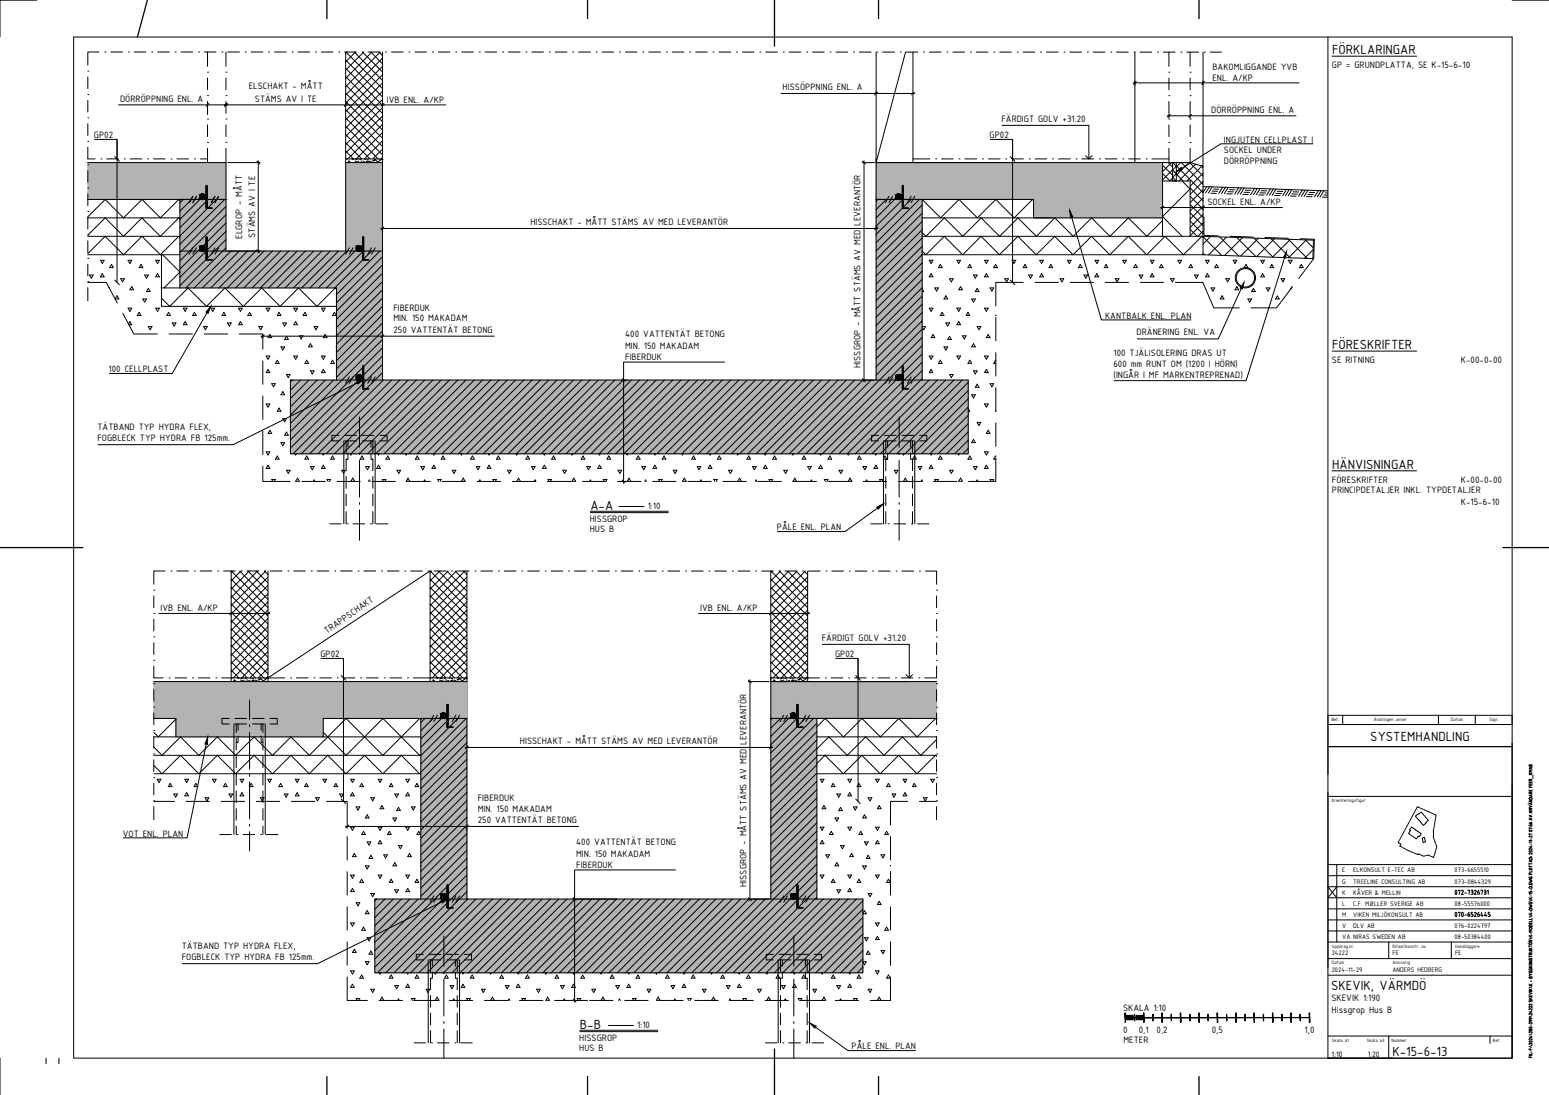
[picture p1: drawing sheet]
<svg xmlns="http://www.w3.org/2000/svg" width="841mm" height="594mm" viewBox="0 0 841 594" stroke-linecap="round" stroke-linejoin="round" font-family="sans-serif">
<defs><g id="words">
<g font-size="7.8">
<text x="723" y="29">FÖRKLARINGAR</text>
<text x="723" y="189">FÖRESKRIFTER</text>
<text x="723" y="254">HÄNVISNINGAR</text>
<text x="321" y="277">A-A</text>
<text x="744" y="402">SYSTEMHANDLING</text>
<text x="723" y="537">SKEVIK, VÄRMDÖ</text>
<text x="315" y="558">B-B</text>
<text x="756" y="573">K-15-6-13</text>
</g>
<g font-size="5.4">
<text x="658" y="38">BAKOMLIGGANDE YVB</text>
<text x="723" y="37">GP = GRUNDPLATTA, SE K-15-6-10</text>
<text x="658" y="44">ENL. A/KP</text>
<text x="135" y="48">ELSCHAKT - MÅTT</text>
<text x="425" y="49">HISSÖPPNING ENL. A</text>
<text x="65" y="55">DÖRRÖPPNING ENL. A</text>
<text x="138" y="55">STÄMS AV I TE</text>
<text x="210" y="56">IVB ENL. A/KP</text>
<text x="658" y="61">DÖRRÖPPNING ENL. A</text>
<text x="544" y="66">FÄRDIGT GOLV +31.20</text>
<text x="51" y="75">GP02</text>
<text x="537" y="75">GP02</text>
<text x="665" y="77">INGJUTEN CELLPLAST I</text>
<text x="665" y="83">SOCKEL UNDER</text>
<text x="665" y="89">DÖRRÖPPNING</text>
<text x="656" y="111">SOCKEL ENL. A/KP</text>
<text x="288" y="122">HISSCHAKT - MÅTT STÄMS AV MED LEVERANTÖR</text>
<text x="131" y="130" transform="rotate(-90 131 130)">ELGROP - MÅTT</text>
<text x="138" y="129" transform="rotate(-90 138 129)">STÄMS AV I TE</text>
<text x="214" y="168">FIBERDUK</text>
<text x="600" y="173">KANTBALK ENL. PLAN</text>
<text x="214" y="174">MIN. 150 MAKADAM</text>
<text x="214" y="181">250 VATTENTÄT BETONG</text>
<text x="339" y="183">400 VATTENTÄT BETONG</text>
<text x="617" y="182">DRÄNERING ENL. VA</text>
<text x="339" y="189">MIN. 150 MAKADAM</text>
<text x="339" y="195">FIBERDUK</text>
<text x="605" y="193">100 TJÄLISOLERING DRAS UT</text>
<text x="723" y="197">SE RITNING</text>
<text x="793" y="197">K-00-0-00</text>
<text x="59" y="202">100 CELLPLAST</text>
<text x="467" y="200" transform="rotate(-90 467 200)">HISSGROP - MÅTT STÄMS AV MED LEVERANTÖR</text>
<text x="605" y="199">600 mm RUNT OM (1200 I HÖRN)</text>
<text x="605" y="205">(INGÅR I MF MARKENTREPRENAD)</text>
<text x="53" y="234">TÄTBAND TYP HYDRA FLEX,</text>
<text x="53" y="239">FOGBLECK TYP HYDRA FB 125mm.</text>
<text x="723" y="262">FÖRESKRIFTER</text>
<text x="793" y="262">K-00-0-00</text>
<text x="723" y="268">PRINCIPDETALJER INKL. TYPDETALJER</text>
<text x="793" y="274">K-15-6-10</text>
<text x="352" y="276">1:10</text>
<text x="320" y="283">HISSGROP</text>
<text x="422" y="288">PÅLE ENL. PLAN</text>
<text x="320" y="289">HUS B</text>
<text x="87" y="332">IVB ENL. A/KP</text>
<text x="380" y="332">IVB ENL. A/KP</text>
<text x="177" y="344" transform="rotate(-34 177 344)">TRAPPSCHAKT</text>
<text x="446" y="348">FÄRDIGT GOLV +31.20</text>
<text x="174" y="357">GP02</text>
<text x="453" y="357">GP02</text>
<text x="282" y="404">HISSCHAKT - MÅTT STÄMS AV MED LEVERANTÖR</text>
<text x="259" y="434">FIBERDUK</text>
<text x="259" y="440">MIN. 150 MAKADAM</text>
<text x="259" y="447">250 VATTENTÄT BETONG</text>
<text x="67" y="454">VOT ENL. PLAN</text>
<text x="313" y="459">400 VATTENTÄT BETONG</text>
<text x="313" y="465">MIN. 150 MAKADAM</text>
<text x="313" y="471">FIBERDUK</text>
<text x="405" y="481" transform="rotate(-90 405 481)">HISSGROP - MÅTT STÄMS AV MED LEVERANTÖR</text>
<text x="99" y="515">TÄTBAND TYP HYDRA FLEX,</text>
<text x="99" y="521">FOGBLECK TYP HYDRA FB 125mm.</text>
<text x="723" y="543">SKEVIK 1:190</text>
<text x="610" y="548">SKALA 1:10</text>
<text x="723" y="550">Hissgrop Hus B</text>
<text x="346" y="558">1:10</text>
<text x="610" y="560">0</text>
<text x="618" y="560">0,1</text>
<text x="628" y="560">0,2</text>
<text x="658" y="560">0,5</text>
<text x="708" y="560">1,0</text>
<text x="315" y="565">HISSGROP</text>
<text x="462" y="569">PÅLE ENL. PLAN</text>
<text x="610" y="566">METER</text>
<text x="315" y="570">HUS B</text>
</g>
<g font-size="4.7">
<text x="723" y="573">1:10</text>
<text x="743" y="573">1:20</text>
</g>
<g font-size="3.9">
<text x="729" y="473">E</text>
<text x="735" y="473">ELKONSULT E-TEC AB</text>
<text x="790" y="473">073-6655510</text>
<text x="729" y="479">G</text>
<text x="735" y="479">TREELINE CONSULTING AB</text>
<text x="790" y="479">073-0844329</text>
<text x="729" y="485">K</text>
<text x="735" y="485">KÅVER &amp; MELLIN</text>
<text x="729" y="491">L</text>
<text x="735" y="491">C.F. MØLLER SVERIGE AB</text>
<text x="790" y="491">08-55576000</text>
<text x="729" y="497">M</text>
<text x="735" y="497">VIKEN MILJÖKONSULT AB</text>
<text x="729" y="503">V</text>
<text x="735" y="503">DLV AB</text>
<text x="790" y="503">076-0224797</text>
<text x="729" y="509">VA NIRAS SWEDEN AB</text>
<text x="790" y="509">08-50384400</text>
<text x="723" y="518">24222</text>
<text x="756" y="518">FE</text>
<text x="790" y="518">FE</text>
<text x="723" y="527">2024-11-29</text>
<text x="756" y="527">ANDERS HEDBERG</text>
</g>
<g font-size="2.8">
<text x="723" y="391">Bet.</text>
<text x="746" y="391">Ändringen avser</text>
<text x="788" y="391">Datum</text>
<text x="809" y="391">Sign</text>
<text x="723" y="435">Orienteringsfigur</text>
<text x="723" y="514">Uppdrag.nr.</text>
<text x="756" y="514">Ritad/konstr. av</text>
<text x="790" y="514">Handläggare</text>
<text x="723" y="523">Datum</text>
<text x="756" y="523">Ansvarig</text>
<text x="723" y="566">Skala a1</text>
<text x="742" y="566">Skala a3</text>
<text x="755" y="566">Nummer</text>
<text x="810" y="566">Bet.</text>
</g>
</g></defs>
<g fill="#b3b3b3" stroke="#b3b3b3" stroke-width=".54">
<path d="M476 88l155 20v-20zM476 88l155 20h-155z"/>
<path d="M561 108l70 10v-10zM561 108l70 10h-70z"/>
<path d="M188 88l20 48v-48zM188 88l20 48h-20z"/>
<path d="M98 108l25 28v-28zM98 108l25 28h-25z"/>
<path d="M98 136l110 20v-20zM98 136l110 20h-110z"/>
<path d="M476 108l25 98v-98zM476 108l25 98h-25z"/>
<path d="M183 156l25 50v-50zM183 156l25 50h-25z"/>
<path d="M158 206l368 40v-40zM158 206l368 40h-368z"/>
<path d="M48 88l75 20v-20zM48 88l75 20h-75z"/>
<path d="M419 370l90 20v-20zM419 370l90 20h-90z"/>
<path d="M419 390l25 98v-98zM419 390l25 98h-25z"/>
<path d="M229 390l25 98v-98zM229 390l25 98h-25z"/>
<path d="M204 488l265 40v-40zM204 488l265 40h-265z"/>
<path d="M84 370l170 20v-20zM84 370l170 20h-170z"/>
<path d="M96 390l80 10v-10zM96 390l80 10h-80z"/>
</g>
<g fill="none" stroke="#000" stroke-width=".54">
<path d="M20 0h-20v20M821 0h20M40 20h781v554h-781zM54 28h-6v7M60 28h7M73 28h6M86 28h6M98 28h7M111 28h6M113 28v8M123 28v8M124 28h6"/>
<path d="M136 28h7M149 28h6M162 28h6M174 28h7M187 28h7M188 37l20 20M188 33l20 20M188 28v60M188 28l20 20M189 28l-1 1M192 28l16 16M193 28l-5 6"/>
<path d="M197 28l11 11M197 28l-9 10M200 28h6M201 28l7 7M202 28l-14 15M206 28l2 2M206 28l-18 19M208 32l-20 20M208 36l-20 20M208 28v178M213 28h6M225 28h7"/>
<path d="M238 28h6M251 28h6M263 28h7M276 28h6M289 28h6M301 28h7M314 28h7M327 28h6M340 28h6M352 28h7M365 28h6M378 28h6"/>
<path d="M390 28h7M403 28h6M416 28h6M428 28h7M441 28h7M454 28h6M467 28h6M476 28v60M479 28h7M492 28l-16 60M492 28h6M496 28v60"/>
<path d="M505 28h6M517 28h7M530 28h6M543 28h6M555 28h7M568 28h7M581 28h6M594 28h6M606 28h7M616 28v60M619 28h6M632 28h6"/>
<path d="M635 28v8M644 28h7M646 28v8M653 28v62l-7-2M657 28h6M721 20v554M723 30h46M48 42v6M48 54v7M64 57h60M113 42v7M113 55v7"/>
<path d="M113 56l-1 2M122 57h120M123 42v7M123 55v6M123 56l-1 2M188 60l20 20M188 55l20 20M188 51l20 20M188 46l20 20M188 42l20 20M188 56l-1 2M208 45l-20 20"/>
<path d="M208 49l-20 20M208 54l-20 20M208 58l-20 20M208 40l-20 20M208 56l-1 2M424 51h73M476 50l-1 1M496 50l-1 1M615 45h90M617 44l-2 2M635 42v7M635 55v6"/>
<path d="M646 42v7M646 55v6M653 44v2M654 44l-2 2M48 80v6h4M48 67v6M51 76h13v77M64 76v10M113 68v6M123 68v6M188 77l8 9M188 73l13 13"/>
<path d="M188 69l17 17M188 64l20 20M208 63l-20 20M208 67l-19 19M208 72l-15 14M208 76l-10 10M538 76h12v77M544 68h47v18M550 76v10M634 63h70M635 62v2M635 68v6"/>
<path d="M635 62l-1 2M646 62v2M646 68v6M647 62l-2 2M713 78h-50l-21 13M48 88h75v48M48 93v6M55 86h.1M58 86h6M62 85l3 2M67 86h.1M71 86h6"/>
<path d="M80 86h.1M83 86h7M93 86h.1M96 86h6M106 86h.1M109 86h4M113 80v8M123 80v8M124 88h17M139 87l2 2M140 87v50M188 82l4 4"/>
<path d="M188 86h20M188 86h.1M189 87h.1M189 88h.1M191 86h.1M193 87h.1M193 86h.1M193 88h.1M194 86h.1M194 88h.1M195 86h.1M195 88h.1"/>
<path d="M196 87h.1M196 88h.1M197 88h.1M198 86h.1M199 88h.1M199 87h.1M199 86h.1M200 88h.1M201 87h.1M201 88h.1M202 87h.1M203 87h.1"/>
<path d="M203 86h.1M204 87h.1M205 88h.1M206 87h.1M207 86h.1M207 87h.1M208 88h-20v48M208 81l-6 5M208 85l-1 1M468 88h7M468 87l2 2M469 87v120"/>
<path d="M476 86v120h-268M476 88h155v30h-70v-10h-85h75M476 88h75M496 86h9M508 86h.1M511 86h7M521 86h.1M524 86h6M533 86h.1M537 86h6M546 86h.1M549 85l2 2"/>
<path d="M549 86h7M559 86h.1M562 86h6M572 86h.1M575 86h6M584 86h.1M587 86h7M589 84l2 2 2-2M597 86h.1M600 86h6M610 86h.1M613 86h6"/>
<path d="M622 86h.1M626 86h9M631 98h15v30h-15M631 94l4 4M631 90l6 5M632 88l-1 1M634 88l3 3M635 80v8M636 88l-5 5M637 88h2v10h-2zM637 97l-2 1M637 88l16 16"/>
<path d="M637 92l2 2-2 2 2 2M637 88h.1M639 90l-8 8M639 94l3 4M641 88l-2 3M641 88l12 12M642 98l4 5-15 15 11 10M645 88l-6 7M646 88l7 7M646 88h-15M646 80v8M649 89l-9 9"/>
<path d="M652 90l1 1M653 90l-9 8M653 90v38h-7M653 94l-7 7M653 98l-7 7M48 108h75M48 118h50M48 105v7M48 118v6M57 108l10 10 10-10 10 10 10-10 1 1M57 118l10 10 10-10 10 10 10-10 1 1M57 118l-9 10"/>
<path d="M57 108l-9 10M98 108v48M100 108l-2 2M104 108l-6 7M105 106l-2 4M107 106l-2 4M109 108l-11 11M112 101v12zM112 102h1M112 103h1M112 104v1M112 105h1"/>
<path d="M112 106h1M112 108h1M112 109h1M112 109h.1M112 111h1M112 112h.1M112 101h.1M112 101l1 12h2h-3zM112 112l1 1M112 101v1M112 102h.1M112 103v1"/>
<path d="M112 105h.1M112 105l1 1M112 106h.1M112 106v1M112 107h.1M112 108h.1M112 108v1M112 108v1h1M112 110h.1M112 110v1M112 111h.1M112 112h1"/>
<path d="M112 112v1M112 113h.1M112 110l1 1M112 110h1M112 108l1 1M112 107h1M112 104l1 1M112 101l1 1M112 101h1M113 107h-1M113 103l-1-1v1M113 103h-1"/>
<path d="M113 104h-1h1M113 110h-1M113 113h.1M113 108l-15 16M113 113h1M114 113h.1M114 113h1M115 113h.1M117 106l-2 4M118 108l-20 20M119 106l-2 4M122 108l-24 25"/>
<path d="M123 112l-25 25M123 117l-25 25M477 108l-1 1M481 108l-5 6M483 106l-2 4M485 106l-2 4M486 108l-10 10M490 101v12zM490 102h1M490 103h1M490 104v1M490 105h1"/>
<path d="M490 106h1M490 108h1M490 109h1M490 109h.1M490 111h1M490 112h.1M490 101h.1M490 108l-14 15M490 101l1 12h2h-3zM490 101v1M490 102h.1M490 103v1"/>
<path d="M490 105h.1M490 105l1 1M490 106h.1M490 106v1M490 107h.1M490 108h.1M490 108v1M490 108v1h1M490 110h.1M490 110v1M490 111h.1M490 112h1"/>
<path d="M490 112v1M490 113h.1M490 112l1 1M490 110l1 1M490 110h1M490 108l1 1M490 107h1M490 104l1 1M490 101l1 1M490 101h1M491 103l-1-1v1M491 103h-1"/>
<path d="M491 104h-1h1M491 107h-1M491 110h-1M491 113h.1M491 113h1M492 113h.1M492 113h1M493 113h.1M495 108l-19 19M495 106l-2 4M497 106l-2 4M499 108l-23 24"/>
<path d="M501 111l-25 25M501 116l-25 25M501 108v98M501 118h70M501 108l10 10 10-10 10 10 10-10 10 10 10-10v1M501 108h.1M553 118l10 10 10-10 10 10 10-10 10 10 10-10 10 10 8-8M553 118l-10 10-10-10-10 10-10-10-10 10-2-2M582 118l16 56h49M630 113h66M631 118v10M632 112l-2 1"/>
<path d="M646 120l7 7M646 115l7 7M646 111l7 7M646 106l7 7M646 102l7 7M653 107l-7 7M653 103l-7 7M653 112l-7 7M653 116l-7 7M653 112v2M653 101l68 3M654 118v10h7"/>
<path d="M654 112l-2 1M655 101l-2 4M657 101l-2 4M657 105h3M658 104h3M658 101l-2 4M659 103h3M664 102l-2 3M665 102l-2 3M666 105h3M667 104h3M667 102l-2 3"/>
<path d="M667 103h3M673 102l-3 3M674 102l-2 3M675 105l3 1M675 104h3M676 102l-3 3M676 103h3M681 102l-2 4M683 102l-2 4M683 106h3M684 105h3M684 102l-2 4"/>
<path d="M685 103l3 1M690 102l-2 4M691 103l-2 3M692 106h3M693 105h3M693 103l-2 3M693 104h3M698 103l-2 3M700 103l-2 3M701 106h3M701 105h3M701 103l-2 3"/>
<path d="M702 104h3M707 103l-2 3M709 103l-2 4M709 107h3M710 106h3M710 103l-2 4M711 104h3M716 103l-2 4M717 103l-2 4M718 107h3M719 106h2M719 103l-2 4"/>
<path d="M719 105h2M48 128h50M48 138h50M48 131v6M57 128l10 10 10-10 10 10 10-10 1 1M57 128l-9 10M88 138v28h95M88 138l10 10-9 8M98 136h110M105 134l-2 4M107 134l-2 4M112 129v12z"/>
<path d="M112 129v1M112 130h1M112 131h1M112 133h1M112 134h1M112 136h1M112 136l1 1M112 137h.1M112 138h1M112 138v1M112 139h1M112 129h.1"/>
<path d="M112 129l1 12h2h-3zM112 129h1M112 130h.1M112 130l1 1M112 131v1M112 132h1M112 133h.1M112 133v1h1M112 134h.1M112 135h.1M112 135v1M112 136h.1"/>
<path d="M112 137h1M112 139h.1M112 139l1 1M112 140h.1M112 140h1M112 138l1 1M112 135l1 1M112 135h1M112 129l1 1M113 132h-1M113 135h-1M117 134l-2 4"/>
<path d="M119 134l-2 4M123 121l-25 25M123 125l-25 25M123 130l-25 25M123 134l-22 22M125 136l-20 20M130 136l-20 20M134 136l-20 20M139 136l-20 20M139 135l2 2M143 136l-20 20M148 136l-20 20"/>
<path d="M152 136l-20 20M157 136l-20 20M161 136l-20 20M166 136l-20 20M170 136l-20 20M175 136l-20 20M179 136l-20 20M184 136l-20 20M188 136l-20 20M190 134l-2 4M192 134l-2 4M193 136l-20 20"/>
<path d="M197 129v12zM197 129v1M197 130h1M197 131h1M197 133h1M197 134h1M197 136h1M197 138v1M197 139h1M197 129h.1M197 129l1 12h2h-3zM197 138l1 1"/>
<path d="M197 129h1M197 130h.1M197 130l1 1M197 131v1M197 132h1M197 133h.1M197 133v1h1M197 134h.1M197 134v1M197 135h.1M197 135v1M197 136h.1"/>
<path d="M197 136v1M197 137h1M197 137h.1M197 137v1M197 139h.1M197 139v1M197 136l1 1M197 135l1 1M197 135h1M197 129l1 1M197 136l-20 20M198 132h-1"/>
<path d="M198 135h-1M198 138h-1h1M198 140h-1M202 134l-2 4M202 136l-20 20M204 134l-2 4M206 136l-23 24M207 124h270M208 139l-25 25M208 123l-1 2M476 123v1M476 123l-1 2"/>
<path d="M501 120l-25 25M501 125l-25 25M501 129l-25 25M501 134l-25 25M501 128h130M646 124l4 4M653 138l60 2v-10l-60-2v10h-152l-25 25M653 129v-1l-10 10-10-10-10 10-10-10-10 10-10-10-10 10-10-10-10 10-10-10-10 10-10-10-10 10-10-10-10 10-2-2M653 121l-7 7M653 125l-3 3M653 137l1 1M653 128l10 11"/>
<path d="M657 128l-4 4M662 129l11 10M666 129l-10 9M668 128l12 1M672 129l10 10M675 129l-10 10M681 129l10 11M683 129l-9 10M687 129h13M690 129l10 11M692 130l-10 9M697 140l-20 67h-72"/>
<path d="M699 130l11 10M701 130l-10 10M706 130h8l-1 10-8 11M709 130l4 4M709 130l-9 10M713 135l-5 5M48 153h10l6 11M48 143v7M48 156v7M49 149h2l-1 2zM55 141h2l-1 2zM56 148l1 2h-2z"/>
<path d="M59 156h.1M61 143l1 2h-2zM62 152l3 2M66 151h2l-1 2zM70 141h2l-1 2zM72 155l1 2h-2zM77 143l1 2h-2zM79 149h2l-1 2zM81 156l1 2h-2zM85 141h2l-1 2zM86 148l1 2h-2zM88 156h95v50"/>
<path d="M112 141h1M112 141h.1M113 141h.1M113 141h1M114 141h.1M114 141h1M115 141h.1M122 156l10 10 10-10M122 156l-10 10-10-10-10 10-4-4M142 156l10 10 10-10 10 10 10-10 1 1M197 140h1M197 141h1"/>
<path d="M197 140h.1M197 141h.1M198 141h.1M198 141h1M199 141h.1M199 141h1M200 141h.1M208 144l-25 25M208 148l-25 25M208 153l-25 25M208 157l-25 25M501 143l-25 25"/>
<path d="M501 147l-25 25M501 152l-25 25M501 156l-25 25M501 157l1 1h-1M505 141h2l-1 2zM506 148l1 2h-2zM508 156h2l-1 2zM511 143l1 2h-2zM516 151h2l-1 2zM520 141h2l-1 2zM522 155l1 2h-2zM527 143l1 2h-2z"/>
<path d="M529 149h2l-1 2zM531 156l1 2h-2zM535 141h2l-1 2zM536 148l1 2h-2zM538 156h2l-1 2zM541 143l1 2h-2zM546 151h2l-1 2zM549 152l2 2M550 141h2l-1 2zM556 153h-15v13M557 143l1 2h-2zM559 149h2l-1 2z"/>
<path d="M562 153h13M565 141h2l-1 2zM566 148l1 2h-2zM571 143l1 2h-2zM576 151h2l-1 2zM580 141h2l-1 2zM581 153h13M587 143l1 2h-2zM589 149h2l-1 2zM595 141h2l-1 2zM596 148l1 2h-2zM600 153h13"/>
<path d="M601 143l1 2h-2zM606 151h2l-1 2zM610 141h2l-1 2zM617 143l1 2h-2zM619 149h2l-1 2zM619 153h13M625 141h2l-1 2zM626 148l1 2h-2zM631 143l1 2h-2zM636 151h2l-1 2zM638 153h15l6 14h14M640 141h2l-1 2z"/>
<path d="M647 143l1 2h-2zM649 149h2l-1 2zM655 141h2l-1 2zM656 148l1 2h-2zM658 156h2l-1 2zM661 143l1 2h-2zM666 151h2l-1 2zM670 141h2l-1 2zM672 155l1 2h-2zM674 157l-13 27h-44M677 143l1 2h-2zM681 156l1 2h-2z"/>
<path d="M685 141h2l-1 2zM686 148l1 2h-2zM688 156h2l-1 2zM691 143l1 2h-2zM696 151h2l-1 2zM700 141h2l-1 2zM701 156l-8 11h-14M702 156l-1 1M707 143l1 2h-2zM64 160l1 2h-2zM67 170l6 11h12M70 167h2l-1 2z"/>
<path d="M70 176l1-2 1 2h-2M76 169l1 2h-2zM78 162h2l-1 2zM81 177h2l-1 2zM85 167h2l-1 2zM92 169l1 2h-2zM94 175h2l-1 2zM100 167h2l-1 2zM101 174l1 2h-2zM106 169l1 2h-2zM111 177h2l-1 2zM112 170l-18 33h-35"/>
<path d="M115 167h2l-1 2zM122 169l1 2h-2zM124 175h2l-1 2zM130 167h2l-1 2zM131 174l1 2h-2zM136 169l1 2h-2zM141 177h2l-1 2zM145 167h2l-1 2zM152 169l1 2h-2zM154 175h2l-1 2zM160 167h2l-1 2zM161 174l1 2h-2z"/>
<path d="M166 169l1 2h-2zM171 177h2l-1 2zM175 167h2l-1 2zM182 169l1 2h-2zM208 162l-25 25M208 166l-25 25M208 171l-25 25M208 175l-25 25M208 180l-25 25M501 161l-25 25M501 165l-25 25M501 170l-25 25"/>
<path d="M501 174l-25 25M501 179l-25 25M501 177h2l-1 2-1-2M505 167h2l-1 2zM512 169l1 2h-2zM514 175h2l-1 2zM514 160l1 2h-2zM520 167h2l-1 2zM521 174l1 2h-2zM526 169l1 2h-2zM528 162h2l-1 2zM531 177h2l-1 2z"/>
<path d="M535 167h2l-1 2zM541 171h.1M541 172v13M664 160l1 2h-2zM678 162h2l-1 2zM694 160l1 2h-2zM92 181h13M111 181h13M130 181h13v8M142 182h126M143 182v1M143 196v13"/>
<path d="M143 182l-1 1M145 193h2l-1 2zM147 181l1 2h-2zM151 195l1 2h-2zM153 188h2l-1 2zM156 182l1 2h-2zM160 193h2l-1 2zM163 182h2l-1 2zM167 195l1 2h-2zM169 186l1 2h-2zM175 193h2l-1 2zM177 181l1 2h-2z"/>
<path d="M181 195l1 2h-2zM183 188h.1M197 199v12zM197 200h1M197 199h.1M197 199l1 12h2h-3zM197 200h.1M197 199h1M208 184l-50 50M208 189l-50 50M208 193l-50 50M208 198l-49 48"/>
<path d="M208 182l-1 1M393 196h-54v66M490 199v12zM490 200h1M490 199h.1M490 199l1 12h2h-3zM490 200h.1M490 199h1M501 183l-63 63M501 188l-59 58M501 192l-55 54M501 196l-50 50"/>
<path d="M505 193h2l-1 2zM507 181l1 2h-2zM511 195l1 2h-2zM513 188h2l-1 2zM516 182l1 2h-2zM520 193h2l-1 2zM523 182h2l-1 2zM527 195l1 2h-2zM529 186l1 2h-2zM535 193h2l-1 2zM537 181l1 2h-2zM541 196l-1 1h1"/>
<path d="M541 191v13M723 190h46M143 215v13M145 219h2l-1 2zM146 200l1 2h-2zM148 208h2l-1 2zM154 212l1 2h-2zM156 203h2l-1 2zM159 206l-1 1M163 206l-5 6M168 206l-10 10M169 201h2l-1 2z"/>
<path d="M172 206l-14 15M176 200l1 2h-2zM177 206l-19 19M181 206l-23 24M190 204l-2 4M192 204l-2 4M194 208l-67 33h-74M197 200l1 1M197 201h1M197 203h1M197 203l1 1M197 205h1"/>
<path d="M197 205v1M197 206h1M197 207h1M197 208h1M197 209h1M197 210h1M197 211h1M197 200v1M197 201h.1M197 201v1M197 202h.1M197 202v1"/>
<path d="M197 203h.1M197 203v1M197 206h.1M197 206l1 1M197 207h.1M197 207v1M197 208h.1M197 209h.1M197 209v1M197 209v1h1M197 210h.1M197 211h.1"/>
<path d="M197 209l1 1M197 205l1 1M197 202l1 1M197 202h1M198 202h-1M198 204h-1M198 211h.1M198 211h1M199 211h.1M199 211h1M200 211h.1M202 204l-2 4"/>
<path d="M204 204l-2 4M208 206h-50v40h368v-40h-50M208 202l-44 44M208 206l-40 40M213 206l-40 40M217 206l-40 40M222 206l-40 40M226 206l-40 40M231 206l-40 40M235 206l-40 40M240 206l-40 40M244 206l-40 40"/>
<path d="M249 206l-40 40M253 206l-40 40M257 206l-40 40M262 206l-40 40M266 206l-40 40M271 206l-40 40M275 206l-40 40M280 206l-40 40M284 206l-40 40M289 206l-40 40M293 206l-40 40M298 206l-40 40"/>
<path d="M302 206l-40 40M307 206l-40 40M311 206l-40 40M316 206l-40 40M320 206l-40 40M325 206l-40 40M329 206l-40 40M334 206l-40 40M338 206h3M338 205l1 2M338 206l-40 40M343 206l-40 40"/>
<path d="M347 206l-40 40M352 206l-40 40M356 206l-40 40M361 206l-40 40M365 206l-40 40 1 1v-1M370 206l-40 40M374 206l-40 40M379 206l-40 40M383 206l-40 40M388 206l-40 40M392 206l-40 40M397 206l-40 40"/>
<path d="M401 206l-40 40M406 206l-40 40M410 206l-40 40 1 1v-1M415 206l-40 40M419 206l-40 40M424 206l-40 40M428 206l-40 40M433 206l-40 40M437 206l-40 40M442 206l-40 40M446 206l-40 40M451 206l-40 40"/>
<path d="M455 206l-40 40M460 206l-40 40M464 206l-40 40M468 206h7M468 205l2 2M469 206l-40 40M473 206l-40 40M483 204l-2 4M485 204l-2 4M490 200l1 1M490 201h1M490 203h1"/>
<path d="M490 203l1 1M490 205v1M490 206h1M490 207h1M490 209h1M490 210h1M490 211h1M490 200v1M490 201h.1M490 201v1M490 202h.1M490 202v1"/>
<path d="M490 203h.1M490 203v1M490 204v1M490 206h.1M490 206v1M490 207h.1M490 207v1M490 208h.1M490 209h.1M490 209v1M490 210h.1M490 211h.1"/>
<path d="M490 208h1M490 205l1 1M490 202l1 1M490 202h1M491 202h-1M491 204h-1M491 205h-1h1M491 207h-1M491 208h-1M491 210h-1M491 211h.1M491 211h1"/>
<path d="M492 211h.1M492 211h1M493 211h.1M495 204l-2 4M497 204l-2 4M501 201l-46 45M501 205l-41 41M504 206l-40 40M506 200l1 2h-2zM509 206l-40 40M513 206l-40 40M516 203h2l-1 2z"/>
<path d="M518 206l-40 40M522 206l-40 40M526 207l-39 39M526 212l-35 34M526 216l-30 30M528 214h2l-1 2zM529 201h2l-1 2zM531 208l1 2h-2zM535 219h2l-1 2zM536 200l1 2h-2zM538 208h2l-1 2zM541 210v13"/>
<path d="M143 234v13M147 233l1 2h-2zM152 221l1 2h-2zM154 227h2l-1 2zM156 234l1 2h-2zM184 236h-4v3h4M187 239v45M187 236h7M187 239h7M188 239v7M189 239v4M195 226v17"/>
<path d="M197 236h6M197 239h6M201 239v4M202 239v7M204 239v45M206 236h4v3h-4M477 236h-4v3h4M480 239v45M480 236h7M480 239h7M481 239v7M482 239v4"/>
<path d="M488 226v17M490 236h6M490 239h6M494 239v4M495 239v7M497 239v45M499 236h4v3h-4M526 221l-26 25M526 225l-21 21M526 230l-17 16M526 234l-12 12M526 239l-8 7"/>
<path d="M526 222l1 1h-1M529 238l1 2h-2zM531 229h2l-1 2zM537 233l1 2h-2zM541 223h.1M541 229v13M143 253v8h15M145 245h2l-1 2zM146 252l1 2h-2zM151 247l1 2h-2zM153 240h2l-1 2zM156 255h2l-1 2z"/>
<path d="M160 246l1 1v-1M162 259l1 2h-2zM167 247l1 2h-2zM169 253h2l-1 2zM175 246l1 1v-1M176 252l1 2h-2zM181 247l1 2h-2zM186 255h2l-1 2zM188 249v6M188 259v6M189 246v3h-1M190 246l1 1v-1"/>
<path d="M195 246v1M195 250v20M197 247l1 2h-2zM199 253h2l-1 2zM201 246v3h1M202 249v6M202 259v6M205 246l1 1v-1M206 252l1 2h-2zM211 247l1 2h-2zM216 255h2l-1 2zM220 246l1 1v-1"/>
<path d="M227 247l1 2h-2zM229 253h2l-1 2zM235 246l1 1v-1M236 252l1 2h-2zM241 247l1 2h-2zM246 255h2l-1 2zM250 246l1 1v-1M257 247l1 2h-2zM259 253h2l-1 2zM265 246l1 1v-1M266 252l1 2h-2zM271 247l1 2h-2z"/>
<path d="M276 255h2l-1 2zM280 246l1 1v-1M287 247l1 2h-2zM289 253h2l-1 2zM295 246l1 1v-1M296 252l1 2h-2zM301 247l1 2h-2zM306 255h2l-1 2zM310 246l1 1v-1M312 259l1 2h-2zM317 247l1 2h-2zM319 253h2l-1 2z"/>
<path d="M326 252l1 2h-2zM331 247l1 2h-2zM336 255h2l-1 2zM340 246l1 1v-1M347 247l1 2h-2zM349 253h2l-1 2zM355 246l1 1v-1M356 252l1 2h-2zM361 247l1 2h-2zM366 255h2l-1 2zM372 259l1 2h-2zM377 247l1 2h-2z"/>
<path d="M379 253h2l-1 2zM385 246l1 1v-1M386 252l1 2h-2zM391 247l1 2h-2zM396 255h2l-1 2zM400 246l1 1v-1M407 247l1 2h-2zM409 253h2l-1 2zM415 246l1 1v-1M416 252l1 2h-2zM421 247l1 2h-2zM426 255h2l-1 2z"/>
<path d="M430 246l1 1v-1M437 247l1 2h-2zM439 253h2l-1 2zM445 246l1 1v-1M446 252l1 2h-2zM451 247l1 2h-2zM456 255h2l-1 2zM460 246l1 1v-1M467 247l1 2h-2zM469 253h2l-1 2zM475 246l1 1v-1M476 252l1 2h-2z"/>
<path d="M481 247l1 2h-2zM481 249v6M481 259v6M482 246v3h-1M486 255h2l-1 2zM488 246v1M488 250v20M490 246l1 1v-1M494 246v3h1M495 249v6M495 259v6M497 247l1 2h-2z"/>
<path d="M499 253h2l-1 2zM505 246l1 1v-1M506 252l1 2h-2zM511 247l1 2h-2zM516 255h2l-1 2zM520 246l1 1v-1M522 259l1 2h-2zM526 243l-3 3M527 247l1 2h-2zM529 253h2l-1 2zM535 245h2l-1 2zM536 252l1 2h-2z"/>
<path d="M541 248v13h-15M541 248l-1 1h1M723 255h46M148 261v-1h2l-1 1M164 261h13M170 261l1-1v1M178 261v-1h2l-1 1M183 261h13M188 268v6M188 278v6M191 261l1-2 1 2M195 273v1"/>
<path d="M195 277v16M200 261l1-1v1M202 261h13M202 268v6M202 278v6M208 261v-1h2l-1 1M223 261l-1-2-1 2h13M230 261l1-1v1M238 261v-1h2l-1 1M240 261h13M251 261l1-2 1 2M259 261h13"/>
<path d="M260 261l1-1v1M268 261v-1h2l-1 1M278 261h13M281 261l1-2 1 2M290 261l1-1v1M297 261h13M298 261v-1h2l-1 1M316 261h13l1-1h-2v1M320 261l1-1v1M321 278h42M321 277h42M335 261h13"/>
<path d="M336 275h14M338 260l1 2M341 261l1-2 1 2M350 261l1-1v1M354 261h13M358 261v-1h2l-1 1M373 261h13M380 261l1-1v1M388 261v-1h2l-1 1M392 261h13M401 261l1-2 1 2M410 261l1-1v1"/>
<path d="M412 261h12M418 261v-1h2l-1 1M433 261l-1-2-1 2h12M440 261l1-1v1M448 261v-1h2l-1 1M461 261l1-2 1 2h-13M469 261h12M470 261l1-1v1M476 276l-17 12h-37M478 261v-1h2l-1 1M481 268v6M481 278v6"/>
<path d="M488 261h12M488 273v1M488 277v16M491 261l1-2 1 2M495 268v6M495 278v6M500 261l1-1v1M507 261h12M508 261v-1h2l-1 1M530 261l1-1v1M538 261v-1h2l-1 1M179 284h6"/>
<path d="M192 284h6M204 284h7M473 284h6M485 284h7M498 284h6M90 310h-6v7M96 310h6M109 310h6M121 310h7M126 319l20 20M126 314l20 20M126 310v1"/>
<path d="M130 310l16 15M131 310l-5 5M134 310h6M135 310l11 11M135 310l-9 10M139 310l7 6M140 310l-14 14M144 310l2 2M144 310l-18 19M146 313l-20 20M146 318l-20 20M146 310v60"/>
<path d="M147 310h6M159 310h7M172 310h7M185 310h6M198 310h6M210 310h7M223 310h6M234 319l20 20M234 314l20 20M234 310v60M234 310l-88 58M234 310l20 20"/>
<path d="M234 310v1M236 310h6M238 310l16 15M239 310l-5 5M243 310l11 11M243 310l-9 10M247 310l7 6M248 310l-14 14M248 310h7M252 310l2 2M252 310l-18 19M254 310v178"/>
<path d="M254 313l-20 20M254 318l-20 20M261 310h6M274 310h6M286 310h7M299 310h7M312 310h6M325 310h6M337 310h7M350 310h6M363 310h6M375 310h7"/>
<path d="M388 310h6M401 310h6M413 310h7M419 319l20 20M419 314l20 20M419 310v1M423 310l16 15M424 310l-5 5M426 310h7M428 310l11 11M428 310l-9 10M432 310l7 6"/>
<path d="M433 310l-14 14M437 310l2 2M437 310l-18 19M439 310v60M439 313l-21 21M439 318l-20 20M439 310h6M452 310h6M464 310h7M477 310h6M490 310h6M502 310h7v7"/>
<path d="M84 323v7M84 336v6M86 333h61M126 328l20 20M126 337l20 20M126 332l20 20M126 323l20 20M126 332l-1 2M146 322l-20 20M146 327l-20 20M146 331l-20 20M146 336l-20 20"/>
<path d="M146 330l-20-20v60M146 332l-1 2M234 337l20 20M234 332l20 20M234 328l20 20M234 323l20 20M254 322l-20 20M254 327l-20 20M254 331l-20 20M254 336l-20 20M379 333h61M419 337l20 20"/>
<path d="M419 332l20 20M419 328l20 20M419 323l20 20M439 327l-20 20M439 331l-20 20M439 336l-20 20M439 330l-20-20v60h90M439 322l-20 20M439 332l-1 2M509 336v6M509 323v7M84 349v6"/>
<path d="M126 359l8 9M126 355l13 13M126 350l17 18M126 346l20 20M126 341l20 20M146 340l-20 20M146 345l-20 20M146 349l-19 19M146 353l-15 15M146 358l-10 10M174 357h12v78M186 357v11h7"/>
<path d="M234 359l8 9M234 355l13 13M234 350l17 18M234 346l20 20M234 341l20 20M254 340l-20 20M254 345l-20 20M254 349l-19 19M254 353l-15 15M254 358l-10 10M419 359l8 9M419 355l13 13"/>
<path d="M419 350l17 18M419 346l20 20M419 341l20 20M439 340l-20 20M439 345l-20 20M439 349l-19 19M439 353l-15 15M439 358l-10 10M447 350h47v18M454 357h12v78M466 357v11M509 349v6"/>
<path d="M84 370h170M84 361v7h5M84 374v6M92 368h.1M95 368h6M105 368h.1M108 368h6M117 368h.1M120 368h35M126 364l4 4M126 368h.1M127 369h.1"/>
<path d="M129 368h.1M131 369h.1M131 368h.1M132 368h.1M132 369h.1M133 368h.1M133 370h.1M134 369h.1M134 370h.1M135 369h.1M136 380v10M136 368h.1"/>
<path d="M137 369h.1M137 368h.1M138 369h.1M139 369h.1M140 369h.1M141 369h.1M141 368h.1M142 369h.1M143 369h.1M144 368h.1M144 369h.1M145 368h.1"/>
<path d="M146 362l-6 6M146 367l-1 1M158 368h.1M161 368h6M170 368h.1M174 368h6M183 368h.1M185 367l3 2M196 368h.1M199 368h6M209 368h.1M212 368h6"/>
<path d="M221 368h.1M224 368h30M234 364l4 4M234 368h.1M235 369h.1M237 368h.1M239 369h.1M239 368h.1M240 368h.1M240 369h.1M241 368h.1M241 370h.1"/>
<path d="M242 369h.1M242 370h.1M243 369h.1M244 368h.1M245 369h.1M245 368h.1M246 369h.1M247 369h.1M248 369h.1M249 369h.1M249 368h.1M250 369h.1"/>
<path d="M251 369h.1M252 368h.1M252 369h.1M253 368h.1M254 362l-6 6M254 367l-1 1M406 370h12M406 369l2 2M407 369v120M419 368v120h-165M419 368h26M419 364l4 4"/>
<path d="M419 368h.1M420 369h.1M422 368h.1M424 369h.1M424 368h.1M425 368h.1M425 369h.1M426 368h.1M426 370h.1M427 369h.1M427 370h.1M428 369h.1"/>
<path d="M429 368h.1M430 369h.1M430 368h.1M431 369h.1M432 369h.1M433 369h.1M434 369h.1M434 368h.1M435 369h.1M436 369h.1M437 368h.1M437 369h.1"/>
<path d="M438 368h.1M439 362l-6 6M439 367l-1 1M448 368h.1M451 368h7M461 368h.1M464 368h6M465 367l2 2M474 368h.1M477 368h6M486 368h.1M489 368h7"/>
<path d="M492 366l2 2 1-2M499 368h.1M509 374v6M509 361v7h-7M84 390h12v10h80v-10h78M84 387v6M84 400v6M84 400h12M96 390l-10 10-2-3M124 390h-3v3h3M127 393v60M128 390h6"/>
<path d="M128 393h6M128 393v4M129 399v4h-1M129 393v3M136 393v1M136 397v20M137 390h6M137 393h6M142 399v4h1M142 393v3M143 393v4M144 393v60"/>
<path d="M147 390h4v3h-4M176 400h53M208 390l20 20 1-1M208 390l-20 20-12-13M229 390h-1l-20 20-20-20-20 20-10-10-10 10-10-10-10 10-10-10-10 10-10-10-10 10-4-5M229 390v98M231 390l-2 2M235 390l-6 6M236 388l-2 4M238 388l-2 4M240 390l-11 11M243 382v13z"/>
<path d="M243 383h.1M243 384h.1M243 384v1M243 385h.1M243 386h.1M243 387h.1M243 387v1M243 388h.1M243 389h.1M243 390h.1M243 390v1M243 393h.1"/>
<path d="M243 394l1 1M243 382h.1M243 382v12l3 1h-3zM243 382v1M243 383v1M243 386v1M243 388v1M243 391h.1M243 391v1M243 392h.1M243 393v1M243 394h.1"/>
<path d="M243 395h.1M243 385v1M243 392v1M244 394v1M244 390l-15 15M244 394l1 1M245 394v1M245 394l1 1M246 394v1M248 388l-2 4M249 390l-20 20M250 388l-2 4"/>
<path d="M253 390l-24 24M254 394l-25 25M254 398l-25 25M419 390h90M419 390v1M424 390l-5 5M426 388l-2 4M428 388l-2 4M428 390l-9 10M433 382v13zM433 383h.1M433 384h.1"/>
<path d="M433 384v1M433 386h.1M433 387v1M433 388h.1M433 389h.1M433 390h.1M433 393h.1M433 394h.1M433 382v12l3 1h-3zM433 382h.1M433 382v1M433 383v1"/>
<path d="M433 385h.1M433 386v1M433 388v1M433 390v1M433 391h.1M433 391v1M433 392h.1M433 394v1M433 395h.1M433 394l1 1M433 393v1M433 391v-1l-14 14"/>
<path d="M433 385v1M433 387h.1M433 392v1M434 394v1M434 394l1 1M435 394v1M435 394l1 1M436 394v1M437 390l-18 19M438 388l-2 4M440 388l-2 4M442 390l-23 23"/>
<path d="M444 392l-25 25M444 397l-25 25M444 390v98M509 387v6M509 400v6M509 400h-65M509 390h-1l-10 10-10-10-10 10-10-10-10 10-10-10-4 4M721 393h100M721 388h100M729 388v5M781 388v5M801 388v5"/>
<path d="M84 410h145M84 420h145M84 412v7M112 404l-10 51h-35M128 401v6M128 410v6M128 420v6M143 401v6M143 410v6M143 420v6M198 410l10 10 10-10 10 10 1-1M198 410l-10 10-10-10-10 10-10-10-10 10-10-10-10 10-10-10-10 10-10-10-10 10-4-5"/>
<path d="M253 406h167M254 403l-25 25M254 407l-25 25M254 412l-25 25M254 416l-25 25M254 405l-1 1M419 405h.1M419 405l-1 1M444 401l-25 25M444 406l-25 25M444 410l-25 25M444 415l-25 25"/>
<path d="M444 419l-25 25M444 410h65M444 420h65M488 410l10 10 10-10h1M488 410l-10 10-10-10-10 10-10-10-4 4M509 401l-9 9-10-10-10 10-10-10-10 10-10-10-6 6M509 412v7M721 405h100M821 403v171h-100M830 419l1 1M830 415h2v1h-2zM831 415v1"/>
<path d="M831 416v1M832 418h-2h1l-1 1h2M832 416l-2 1h2M832 419l-1 1M84 425v6M84 438v7M84 435h11M85 423h2l-1 2zM92 425l1 2h-2zM94 431h2l-1 2zM100 423h2l-1 2zM101 435h13"/>
<path d="M101 430l1 2h-2zM106 425l1 2h-2zM111 433h2l-1 2zM115 423h2l-1 2zM120 435h13M122 425l1 2h-2zM124 431h2l-1 2zM128 429v6M128 439v6M130 423h2l-1 2zM131 430l1 2h-2zM136 420v1"/>
<path d="M136 424v20M136 425l1 2h-2zM139 435h13M141 433h2l-1 2zM143 429v6M143 439v6M145 423h2l-1 2zM152 425l1 2h-2zM154 431h2l-1 2zM158 435h13M160 423h2l-1 2zM161 430l1 2h-2z"/>
<path d="M166 425l1 2h-2zM171 433h2l-1 2zM175 423h2l-1 2zM177 435h12v13M182 425l1 2h-2zM184 431h2l-1 2zM185 434l3 2M190 423h2l-1 2zM191 430l1 2h-2zM193 438h2l-1 2zM196 425l1 2h-2zM201 433h2l-1 2z"/>
<path d="M205 423h2l-1 2zM207 437l1 2h-2zM212 425l1 2h-2zM214 431h2l-1 2zM216 438l1 2h-2zM220 423h2l-1 2zM221 430l1 2h-2zM223 438h2l-1 2zM226 425l1 2h-2zM254 421l-25 25M254 425l-25 25M254 430l-25 25"/>
<path d="M254 434l-25 25M254 439l-25 25M444 424l-25 25M444 428l-25 25M444 433l-25 25M444 437l-25 25M445 423h2l-1 2zM447 437l1 2h-2zM452 425l1 2h-2zM454 431h2l-1 2zM456 438l1 2h-2zM460 423h2l-1 2z"/>
<path d="M461 430l1 2h-2zM463 438h2l-1 2zM465 434l2 2M466 425l1 2h-2zM471 433h2l-1 2zM475 423h2l-1 2zM477 437l1 2h-2zM482 425l1 2h-2zM484 431h2l-1 2zM490 423h2l-1 2zM491 430l1 2h-2zM493 435h-9v13"/>
<path d="M496 425l1 2h-2zM499 435h10M501 433h2l-1 2zM505 423h2l-1 2zM509 425v6M509 438v7M721 432h100M769 439l-1 1M771 438h-1l-1 1M771 438l2 1M773 439l1 1M830 436h.1"/>
<path d="M830 439h2l-2 1h2M830 437l2 1h-2M830 434h2l-2 1h2M830 428v1h2v-1M830 427h2M830 425v1h2v-1M830 424v1h2v-1M830 420h2M830 433h2v1h-2zM831 424v1M831 426h.1M831 427h.1"/>
<path d="M831 429h.1M831 431l-1-1v1h2M831 424l-1-1v1h2M831 431v1M831 436h.1M832 435l-2 1 2 1M832 431l-2 1h2M832 430h-1M832 423h-1M832 421v1M119 453h7M128 448v5"/>
<path d="M132 453h6M136 447v1M136 451v11M143 448v5M145 453h6M188 448h126M189 448v1M189 454v13M189 448l-1 1M190 449h2l-1 1zM197 451l1 2h-2zM199 457h2l-1 1z"/>
<path d="M199 442l1 2h-2zM205 449h2l-1 1zM206 456l1 2h-2zM211 451l1 2h-2zM213 444h2l-1 2zM216 459h2l-1 1zM220 449h2l-1 1zM227 451l1 2h-2zM229 444h.1M254 443l-25 25M254 448l-25 25M254 452l-25 25"/>
<path d="M254 457l-25 25M254 448l-1 1M444 442l-25 25M444 446l-25 25M444 451l-25 25M444 455l-25 25M444 460l-25 25M445 449h2l-1 1zM446 456l1 2h-2zM451 451l1 2h-2zM453 444h2l-1 2zM456 459h2l-1 1z"/>
<path d="M460 449h2l-1 1zM467 451l1 2h-2zM469 457h2l-1 1zM469 442l1 2h-2zM475 449h2l-1 1zM476 456l1 2h-2zM481 451l1 2h-2zM484 444h.1M484 454v13M760 456l-1 1 2 1-1 1 1 1M761 454l-1 2M761 453v1"/>
<path d="M762 460l1 1M762 451v1M763 449v2M764 448l-1 1M765 446l-1 1M766 444l-1 2M766 449l6 3-3 3-4-3zM767 442l-1 2M768 441l-1 1M769 443l3-2 4 4-3 3zM772 455l1-1 1 3h-1zM775 440l1 1"/>
<path d="M777 441h1M778 442h2l-1 2M778 450l1 6M779 448l-1 1M779 456v1M779 446v1M779 444v2M780 458v1v2M830 447v1l1-1 1 1M830 442l2 1h-2M830 446l1 1M830 451h2h-1z"/>
<path d="M831 449h.1M831 446l1 1h-1zM831 459h1M831 455h.1M831 458h.1M831 440v1M831 444v1M831 459v1l-1-1M832 449h.1M832 457h-2h1M832 456h-2h1M832 454h-2"/>
<path d="M832 453l-2-1v1M832 449h-2v1M832 444h-2l2 1M832 440l-2 1h2M189 473v13M190 475h2l-1 1zM192 463l1 2h-2zM196 477l1 2h-2zM198 470h2l-1 1zM201 464l1 2h-2zM205 475h2l-1 1zM208 464h2l-1 1z"/>
<path d="M212 477l1 2h-2zM214 468l1 2h-2zM220 475h2l-1 1zM222 463l1 2h-2zM226 477l1 2h-2zM229 470h.1M254 461l-25 25M254 466l-50 50M254 470l-50 50M254 475l-50 50M254 479l-49 49M367 472h-55v72"/>
<path d="M444 464l-64 64M444 469l-59 59M444 473l-55 55M444 478l-50 50M445 475h2l-1 1zM448 464h2l-1 1zM452 477l1 2h-2zM454 468l1 2h-2zM460 475h2l-1 1zM462 463l1 2h-2zM466 477l1 2h-2zM468 470h2l-1 1z"/>
<path d="M471 464l1 2h-2zM475 475h2l-1 1zM478 464h2l-1 1zM482 477l1 2h-2zM484 470h.1M484 473v13M721 475h100M721 469h100M726 469v42M763 461l3 1M767 462l1 1M768 463l3 1"/>
<path d="M772 464h2M774 464h1h2M779 464l-1 1h-1M780 461l-1 3M830 477h2l-1 1h1l-2 1M830 476v1h1l1-1h-1M830 468v1M830 470h.1M830 470h2M830 469h2M830 471h2l-1 1zM830 479h2v1h-2z"/>
<path d="M830 465h2v1h-2zM830 462h2h-1zM831 465h.1M831 475l-1-1v1h2M831 467v1M832 465h.1M832 472v1h-2M832 467h-2l2 1M832 463h-2M832 460v1l-2-1v1M189 492v13M191 482l1 2h-2z"/>
<path d="M193 490h2l-1 1zM199 494l1 2h-2zM201 485h2l-1 1zM205 488l-1 1M209 488l-5 5M214 488l-10 10M214 483h2l-1 1zM218 488l-14 14M221 482l1 2h-2zM222 488l-18 19M227 488l-23 23M236 486l-2 4"/>
<path d="M238 486l-2 4M240 489l-68 34h-73M243 480v13zM243 481h.1M243 482h.1M243 482v1M243 484h.1M243 485h.1M243 486h.1M243 487h.1M243 488h.1M243 489h.1"/>
<path d="M243 490h.1M243 491h.1M243 492l1 1M243 480h.1M243 480v12l3 1h-3zM243 480v1M243 483h.1M243 483v1M243 484v1M243 488v1M243 489v1M243 491v1"/>
<path d="M243 492h.1M243 493h.1M243 485v1M243 486v1M244 492v1M244 492l1 1M245 492v1M245 492l1 1M246 492v1M248 486l-2 4M250 486l-2 4M254 488h-50v40h265v-40h-50"/>
<path d="M254 484l-45 44M254 488l-40 40M258 488l-40 40M263 488l-40 40M267 488l-40 40M272 488l-40 40M276 488l-40 40M281 488l-40 40M285 488l-40 40M290 488l-40 40M294 488l-40 40M299 488l-40 40"/>
<path d="M303 488l-40 40M308 488l-40 40M311 488h24M311 487l2 2M312 488l-40 40M317 488l-40 40M321 488l-40 40M326 488l-40 40M330 488l-40 40M335 488l-40 40M339 488l-40 40M344 488l-40 40"/>
<path d="M348 488l-40 40M353 488l-40 40M357 488l-40 40M362 488l-40 40M366 488l-40 40M371 488l-40 40M375 488l-40 40M380 488l-40 40M384 488l-40 40M389 488l-40 40M393 488l-40 40M398 488l-40 40"/>
<path d="M402 488l-40 40M406 488h12M406 487l2 2M407 488l-40 40M411 488l-40 40h1M416 488l-40 40M426 486l-2 4M428 486l-2 4M433 480v13zM433 481h.1M433 482h.1M433 482v1"/>
<path d="M433 484h.1M433 485h.1M433 485v1M433 486h.1M433 487h.1M433 488v1M433 489h.1M433 489v1M433 491h.1M433 491v1M433 480h.1M433 480v12l3 1h-3z"/>
<path d="M433 480v1M433 481v1M433 483h.1M433 484v1M433 487v1M433 490h.1M433 490v1M433 492l1 1M433 493h.1M433 483v1M433 486v1M433 488h.1"/>
<path d="M433 492h.1M434 492v1M434 492l1 1M435 492v1M435 492l1 1M436 492v1M438 486l-2 4M440 486l-2 4M444 482l-46 46M444 487l-41 41M447 488l-40 40M451 488l-40 40"/>
<path d="M454 483h2l-1 1zM456 488l-40 40h1M460 488l-40 40M461 482l1 2h-2zM465 488l-40 40M469 489l-40 39M469 493l-35 35M469 498l-31 30M469 495v-1l1 2h-1M471 485h2l-1 1zM477 489l1 2h-2zM484 496h.1"/>
<path d="M484 492v13M721 493h100M721 499h100M726 481l-5 6h100M790 483l1 1v1zM790 495l1 1v1zM792 483h1l-1 2M792 495h1l-1 2M794 483v2h1M794 495l1 1-1 1zM795 496h1M795 484h1"/>
<path d="M797 483h1v2M797 496h1v1h-1zM798 495l-1 1M799 483h1l-1 1M799 484h.1M799 484l1 1h-1M800 495h-1v1l1 1h-1M801 483v2h1M801 495v2h1M802 484h1v1h-1zM802 496h1v1h-1zM803 483l-1 1"/>
<path d="M803 495l-1 1M804 483h1v2M805 495l-1 2h1M805 496v1M806 483h1l-1 1M806 484h.1M806 484l1 1h-1M807 495l-1 2h1M807 496v1M808 483v2M809 495h-1v1l1 1h-1M821 481h-100l5 6"/>
<path d="M830 491h2l-1 1h1h-2M830 490h1h1h-1M830 484h1h1M830 488h2M830 496h2M830 496h1M830 487l1 1M830 493h2v1h-2zM830 481h2v1h-2zM831 482v1M831 486h.1M831 494v1"/>
<path d="M832 480h.1M832 499v1h-2M832 498v1h-2M832 485h-2h1M832 497l-2 1M832 496h-1M832 488l-2 1M832 487h-1M189 511v13M190 501h2l-1 1zM192 515l1 2h-2zM197 503l1 2h-2z"/>
<path d="M199 509h2l-1 1zM201 516l1 2h-2zM230 518h-4v3h4M233 518h6M241 508v16M243 518h6M252 518h4v3h-4M420 518h-4v3h4M423 518h6M431 508v16M433 518h6M442 518h4v3h-4"/>
<path d="M469 502l-26 26M469 507l-22 21M469 511l-17 17M469 516l-13 12M469 509h2l-1 1zM471 516l1 2h-2zM475 501h2l-1 1zM476 508l1 2h-2zM478 516h2l-1 1zM481 503l1 2h-2zM484 511v13M721 511h100"/>
<path d="M721 505h100M754 511v9M788 511v9M830 512h.1M830 516h2l-2 1M830 511h2M830 501h2M830 513v1M830 518v1M830 519h2M830 515h2M830 514l1 1"/>
<path d="M830 513h2M830 508h2M830 507l1 1M830 512h2h-1zM830 503l2 1h-1zM830 502h2v1h-2zM830 520l1 1 1-1v1M831 501h.1M831 518l-1-1v1h2M831 511h.1M831 506v1M832 510h-2"/>
<path d="M832 505h-2h1l-1 1h2M832 517h-1M832 514l-1 1M832 509l-2 1M832 507l-1 1M189 530v13h10M190 527h2l-1 1zM191 534l1 2h-2zM196 529l1 2h-2zM198 522h2l-1 1zM201 537h2l-1 1zM206 528h1"/>
<path d="M212 529l1 2h-2zM214 535h2l-1 1zM221 528h1M221 534l1 2h-2zM226 529l1 2h-2zM231 537h2l-1 1zM233 521v45M233 521h6M234 521v6M234 531v6M235 527v4h-1M235 521v3"/>
<path d="M236 528h1M241 527v1M241 531v20M242 529l1 2h-2zM243 521h6M244 535h2l-1 1zM247 527v4h1M247 521v3M248 521v6M248 531v6M250 521v45M251 528h1"/>
<path d="M251 534l1 2h-2zM256 529l1 2h-2zM261 537h2l-1 1zM266 528h1M272 529l1 2h-2zM274 535h2l-1 1zM281 528h1M281 534l1 2h-2zM286 529l1 2h-2zM291 537h2l-1 1zM296 528h1M302 529l1 2h-2z"/>
<path d="M304 535h2l-1 1zM311 528h1M311 534l1 2h-2zM316 529l1 2h-2zM321 537h2l-1 1zM326 528h1M332 529l1 2h-2zM334 535h2l-1 1zM341 528h1M341 534l1 2h-2zM346 529l1 2h-2zM351 537h2l-1 1z"/>
<path d="M356 528h1M362 529l1 2h-2zM364 535h2l-1 1zM371 534l1 2h-2zM376 529l1 2h-2zM381 537h2l-1 1zM386 528h1M392 529l1 2h-2zM394 535h2l-1 1zM401 528h1M401 534l1 2h-2zM406 529l1 2h-2z"/>
<path d="M411 537h2l-1 1zM422 529l1 2h-2zM423 521v45M423 521h6M424 521v6M424 531v6M424 535h2l-1 1zM425 527v4h-1M425 521v3M431 528h1M431 527v1M431 531v20"/>
<path d="M431 534l1 2h-2zM433 521h6M436 529l1 2h-2zM437 527v4h1M437 521v3M438 521v6M438 531v6M440 521v45M441 537h2l-1 1zM446 528h1M452 529l1 2h-2zM454 535h2l-1 1z"/>
<path d="M461 528h1M461 534l1 2h-2zM466 529l1 2h-2zM469 522h1l-1 1v-1M469 520l-8 8M469 525l-4 3M471 537h2l-1 1zM475 527h2l-1 1zM482 529l1 2h-2zM484 530v13h-11M484 521v1M721 520h100"/>
<path d="M721 529h100M830 538l2 1h-2M830 528l1 1h-1M830 527l1 1h1v-1h-1M830 525l1 1h1v-1l-1 1M830 521h2l-2 1h2M830 535h2M830 538h2M830 537h2M830 537h1M830 534l1 1M830 525h2"/>
<path d="M830 524l1 1M830 530h2v1h-2zM830 523h2l-1 1zM831 530v1M831 529h1M831 532v1M832 537h-1M832 535l-2 1M832 534h-1M832 524l-1 1M194 543l-1-1h2v1M206 543h13"/>
<path d="M206 543l1-2 1 2M216 543v-1l1 1M234 540v6M234 550v6M234 559v7M236 543l1-2 1 2h-13v-1h-2l1 1M241 554v1M241 558v16M244 543h13M246 543v-1l1 1M248 540v6M248 550v6"/>
<path d="M248 559v7M254 543l-1-1h2v1M263 543h13M266 543l1-2 1 2M276 543v-1l1 1M282 543h13M284 543l-1-1h2v1M297 541l1 2h-2zM301 543h18M306 543v-1l1 1M311 542l2 2M314 543l-1-1h2v1"/>
<path d="M315 560h42M315 559h42M320 543h13M326 543l1-2 1 2M330 556h14M336 543v-1l1 1M339 543h13M344 543l-1-1h2v1M358 543l-1-2-1 2h15M366 543v-1l1 1M374 543l-1-1h2v1M377 543h13"/>
<path d="M386 543l1-2 1 2M396 543v-1l1 1M396 543h13M404 543l-1-1h2v1M415 543h13M416 543l1-2 1 2M424 540v6M424 550v6M424 559v7M426 543v-1l1 1M431 554v1M431 558v16"/>
<path d="M434 543l-1-1h2v1M438 540v6M438 550v6M438 559v7M443 557l17 13h37M446 543l1-2 1 2h-14M453 543h13M456 543v-1l1 1M464 543l-1-1h2v1M477 541l1 2h-2zM830 540v1h2v-1M830 542h2"/>
<path d="M830 541l1 1M830 554h1zM830 552h1v1zM830 543l1 1 1-1v1M830 559h2h-1zM830 557l2 1h-1zM831 540v1M831 554h1M831 552l1 1M831 549h1M831 556v1M831 548v1h-1"/>
<path d="M832 560h-2M832 555h-1h-1M832 550v1l-2-1v1M832 547v1l-2-1v1M832 546v1l-1-1-1 1M832 545h-2M832 551l-2 1M832 541l-1 1M0 574v20M25 574v3M32 574v3M225 566h6"/>
<path d="M237 566h7M250 566h6M416 566h6M428 566h7M441 566h6M721 574h35M721 562h100M754 562v12M809 562v4M830 573v1h2M830 569v1h2M830 573h2"/>
<path d="M830 565h2h-1zM831 569v1M831 573v1M831 571h.1M831 568h.1M831 562h1M831 562v1h-1M832 571h.1M832 568h.1M832 571v1h-2M832 566v1l-2-1v1M832 563v1h-2"/>
<path d="M832 567l-2 1M832 561l-2 1"/>
<circle cx="110" cy="107" r="1.5"/>
<circle cx="488" cy="107" r="1.5"/>
<circle cx="110" cy="135" r="1.5"/>
<circle cx="195" cy="135" r="1.5"/>
<circle cx="676" cy="151" r="5"/>
<circle cx="676" cy="151" r="6"/>
<circle cx="195" cy="205" r="1.5"/>
<circle cx="488" cy="205" r="1.5"/>
<circle cx="241" cy="388" r="1.5"/>
<circle cx="431" cy="388" r="1.5"/>
<circle cx="241" cy="486" r="1.5"/>
<circle cx="431" cy="486" r="1.5"/>
</g>
<g fill="#000">
<circle cx="48" cy="39" r=".2"/>
<circle cx="57" cy="28" r=".2"/>
<circle cx="70" cy="28" r=".2"/>
<circle cx="82" cy="28" r=".2"/>
<circle cx="95" cy="28" r=".2"/>
<circle cx="108" cy="28" r=".2"/>
<circle cx="113" cy="39" r=".2"/>
<circle cx="120" cy="28" r=".2"/>
<circle cx="123" cy="39" r=".2"/>
<circle cx="133" cy="28" r=".2"/>
<circle cx="146" cy="28" r=".2"/>
<circle cx="159" cy="28" r=".2"/>
<circle cx="171" cy="28" r=".2"/>
<circle cx="184" cy="28" r=".2"/>
<circle cx="197" cy="28" r=".2"/>
<circle cx="209" cy="28" r=".2"/>
<circle cx="222" cy="28" r=".2"/>
<circle cx="235" cy="28" r=".2"/>
<circle cx="247" cy="28" r=".2"/>
<circle cx="260" cy="28" r=".2"/>
<circle cx="273" cy="28" r=".2"/>
<circle cx="286" cy="28" r=".2"/>
<circle cx="298" cy="28" r=".2"/>
<circle cx="311" cy="28" r=".2"/>
<circle cx="324" cy="28" r=".2"/>
<circle cx="336" cy="28" r=".2"/>
<circle cx="349" cy="28" r=".2"/>
<circle cx="362" cy="28" r=".2"/>
<circle cx="374" cy="28" r=".2"/>
<circle cx="387" cy="28" r=".2"/>
<circle cx="400" cy="28" r=".2"/>
<circle cx="413" cy="28" r=".2"/>
<circle cx="425" cy="28" r=".2"/>
<circle cx="438" cy="28" r=".2"/>
<circle cx="451" cy="28" r=".2"/>
<circle cx="463" cy="28" r=".2"/>
<circle cx="476" cy="28" r=".2"/>
<circle cx="489" cy="28" r=".2"/>
<circle cx="501" cy="28" r=".2"/>
<circle cx="514" cy="28" r=".2"/>
<circle cx="527" cy="28" r=".2"/>
<circle cx="540" cy="28" r=".2"/>
<circle cx="552" cy="28" r=".2"/>
<circle cx="565" cy="28" r=".2"/>
<circle cx="578" cy="28" r=".2"/>
<circle cx="590" cy="28" r=".2"/>
<circle cx="603" cy="28" r=".2"/>
<circle cx="616" cy="28" r=".2"/>
<circle cx="628" cy="28" r=".2"/>
<circle cx="635" cy="39" r=".2"/>
<circle cx="641" cy="28" r=".2"/>
<circle cx="646" cy="39" r=".2"/>
<circle cx="654" cy="28" r=".2"/>
<circle cx="48" cy="51" r=".2"/>
<circle cx="113" cy="52" r=".2"/>
<circle cx="123" cy="52" r=".2"/>
<circle cx="635" cy="52" r=".2"/>
<circle cx="646" cy="52" r=".2"/>
<circle cx="48" cy="64" r=".2"/>
<circle cx="48" cy="77" r=".2"/>
<circle cx="113" cy="65" r=".2"/>
<circle cx="113" cy="77" r=".2"/>
<circle cx="123" cy="65" r=".2"/>
<circle cx="123" cy="77" r=".2"/>
<circle cx="635" cy="65" r=".2"/>
<circle cx="635" cy="77" r=".2"/>
<circle cx="646" cy="65" r=".2"/>
<circle cx="646" cy="77" r=".2"/>
<circle cx="48" cy="89" r=".2"/>
<circle cx="48" cy="115" r=".2"/>
<circle cx="48" cy="102" r=".2"/>
<circle cx="48" cy="127" r=".2"/>
<circle cx="48" cy="153" r=".2"/>
<circle cx="48" cy="140" r=".2"/>
<circle cx="188" cy="284" r=".2"/>
<circle cx="201" cy="284" r=".2"/>
<circle cx="482" cy="284" r=".2"/>
<circle cx="495" cy="284" r=".2"/>
<circle cx="93" cy="310" r=".2"/>
<circle cx="106" cy="310" r=".2"/>
<circle cx="118" cy="310" r=".2"/>
<circle cx="131" cy="310" r=".2"/>
<circle cx="144" cy="310" r=".2"/>
<circle cx="156" cy="310" r=".2"/>
<circle cx="169" cy="310" r=".2"/>
<circle cx="182" cy="310" r=".2"/>
<circle cx="194" cy="310" r=".2"/>
<circle cx="207" cy="310" r=".2"/>
<circle cx="220" cy="310" r=".2"/>
<circle cx="233" cy="310" r=".2"/>
<circle cx="245" cy="310" r=".2"/>
<circle cx="258" cy="310" r=".2"/>
<circle cx="271" cy="310" r=".2"/>
<circle cx="283" cy="310" r=".2"/>
<circle cx="296" cy="310" r=".2"/>
<circle cx="309" cy="310" r=".2"/>
<circle cx="321" cy="310" r=".2"/>
<circle cx="334" cy="310" r=".2"/>
<circle cx="347" cy="310" r=".2"/>
<circle cx="360" cy="310" r=".2"/>
<circle cx="372" cy="310" r=".2"/>
<circle cx="385" cy="310" r=".2"/>
<circle cx="398" cy="310" r=".2"/>
<circle cx="410" cy="310" r=".2"/>
<circle cx="423" cy="310" r=".2"/>
<circle cx="436" cy="310" r=".2"/>
<circle cx="448" cy="310" r=".2"/>
<circle cx="461" cy="310" r=".2"/>
<circle cx="474" cy="310" r=".2"/>
<circle cx="487" cy="310" r=".2"/>
<circle cx="499" cy="310" r=".2"/>
<circle cx="84" cy="320" r=".2"/>
<circle cx="84" cy="333" r=".2"/>
<circle cx="509" cy="333" r=".2"/>
<circle cx="509" cy="320" r=".2"/>
<circle cx="84" cy="358" r=".2"/>
<circle cx="84" cy="346" r=".2"/>
<circle cx="509" cy="346" r=".2"/>
<circle cx="509" cy="358" r=".2"/>
<circle cx="84" cy="371" r=".2"/>
<circle cx="509" cy="371" r=".2"/>
<circle cx="84" cy="396" r=".2"/>
<circle cx="84" cy="384" r=".2"/>
<circle cx="509" cy="396" r=".2"/>
<circle cx="509" cy="384" r=".2"/>
<circle cx="84" cy="409" r=".2"/>
<circle cx="509" cy="409" r=".2"/>
<circle cx="84" cy="422" r=".2"/>
<circle cx="84" cy="434" r=".2"/>
<circle cx="509" cy="434" r=".2"/>
<circle cx="509" cy="422" r=".2"/>
<circle cx="129" cy="453" r=".2"/>
<circle cx="141" cy="453" r=".2"/>
<circle cx="234" cy="566" r=".2"/>
<circle cx="247" cy="566" r=".2"/>
<circle cx="425" cy="566" r=".2"/>
<circle cx="438" cy="566" r=".2"/>
</g>
<g fill="#000" stroke="#000" stroke-width=".54">
<path d="M639 93l2-2 1 1zM109 105h1zM487 105h1zM581 114l2 4h-2zM109 133h1zM194 133h1zM699 136l-1 4h-1zM675 153l-1 4-1-1zM114 166l-1 4-1-1zM194 207l3-1-3 2zM194 203h1zM487 203h1z"/>
<path d="M476 275l4-2-3 3zM240 387h1zM430 387h1zM113 400v4h-2zM240 489l3-1-3 2zM240 485h1zM430 485h1zM440 555l3 2-1 1z"/>
<path d="M109 105h2zM109 105h2z"/>
<path d="M109 108h1zM109 108h1z"/>
<path d="M109 108h1zM109 108h1z"/>
<path d="M109 105h2zM109 105h2z"/>
<path d="M109 108h2zM109 108h1z"/>
<path d="M109 108h2zM109 108h2z"/>
<path d="M109 105l2 1zM109 106h2z"/>
<path d="M109 108h2zM109 108h2z"/>
<path d="M109 108h2zM109 108h2z"/>
<path d="M109 108h2zM109 108h2z"/>
<path d="M109 106h2zM109 106h2z"/>
<path d="M109 108h2zM109 108h2z"/>
<path d="M109 108h2zM109 108h2z"/>
<path d="M109 106h2zM109 106h2z"/>
<path d="M109 108h2zM109 108h2z"/>
<path d="M109 106h2zM109 106h2z"/>
<path d="M109 107h2zM109 107l2 1z"/>
<path d="M109 106h2zM109 106h2z"/>
<path d="M108 107h3zM108 107h3z"/>
<path d="M109 106h2zM109 106h2z"/>
<path d="M108 107h3zM108 107h3z"/>
<path d="M108 106h3zM108 106h3z"/>
<path d="M108 106l3 1zM108 106l3 1z"/>
<path d="M108 107h3zM108 107h3z"/>
<path d="M108 107h3zM108 107h3z"/>
<path d="M108 107h3zM108 107h3z"/>
<path d="M108 107h3zM108 107h3z"/>
<path d="M487 105h2zM487 105h2z"/>
<path d="M487 108h1zM487 108h1z"/>
<path d="M487 108h1zM487 108h1z"/>
<path d="M487 105h2zM487 105h2z"/>
<path d="M487 108h2zM487 108h1z"/>
<path d="M487 108h2zM487 108h2z"/>
<path d="M487 105l2 1zM487 106h2z"/>
<path d="M487 108h2zM487 108h2z"/>
<path d="M487 108h2zM487 108h2z"/>
<path d="M487 108h2zM487 108h2z"/>
<path d="M487 106h2zM487 106h2z"/>
<path d="M487 108h2zM487 108h2z"/>
<path d="M487 108h2zM487 108h2z"/>
<path d="M487 106h2zM487 106h2z"/>
<path d="M487 108h2zM487 108h2z"/>
<path d="M487 106h2zM487 106h2z"/>
<path d="M487 107h2zM487 107l2 1z"/>
<path d="M487 106h2zM487 106h2z"/>
<path d="M486 107h3zM486 107h3z"/>
<path d="M487 106h2zM487 106h2z"/>
<path d="M486 107h3zM486 107h3z"/>
<path d="M486 106h3zM486 106h3z"/>
<path d="M486 107h3zM486 107h3z"/>
<path d="M486 106l3 1zM486 106l3 1z"/>
<path d="M486 107h3zM486 107h3z"/>
<path d="M486 107h3zM486 107h3z"/>
<path d="M486 107h3zM486 107h3z"/>
<path d="M109 133h2zM109 133h2z"/>
<path d="M109 136h1zM109 136h1z"/>
<path d="M109 136h1zM109 136h1z"/>
<path d="M109 133h2zM109 133h2z"/>
<path d="M109 136h2zM109 136h1z"/>
<path d="M109 136h2zM109 136h2z"/>
<path d="M109 133l2 1zM109 134h2z"/>
<path d="M109 136h2zM109 136h2z"/>
<path d="M109 136h2zM109 136h2z"/>
<path d="M109 136h2zM109 136h2z"/>
<path d="M109 134h2zM109 134h2z"/>
<path d="M109 136h2zM109 136h2z"/>
<path d="M109 136h2zM109 136h2z"/>
<path d="M109 134h2zM109 134h2z"/>
<path d="M109 136h2zM109 136h2z"/>
<path d="M109 134h2zM109 134h2z"/>
<path d="M109 135h2zM109 135l2 1z"/>
<path d="M109 134h2zM109 134h2z"/>
<path d="M108 135h3zM108 135h3z"/>
<path d="M109 134h2zM109 134h2z"/>
<path d="M108 135h3zM108 135h3z"/>
<path d="M108 134h3zM108 134h3z"/>
<path d="M108 134l3 1zM108 134l3 1z"/>
<path d="M108 135h3zM108 135h3z"/>
<path d="M108 135h3zM108 135h3z"/>
<path d="M108 135h3zM108 135h3z"/>
<path d="M108 135h3zM108 135h3z"/>
<path d="M194 133h2zM194 133h2z"/>
<path d="M194 136h1zM194 136h1z"/>
<path d="M194 136h1zM194 136h1z"/>
<path d="M194 133h2zM194 133h2z"/>
<path d="M194 136h2zM194 136h1z"/>
<path d="M194 136h2zM194 136h2z"/>
<path d="M194 133l2 1zM194 134h2z"/>
<path d="M194 136h2zM194 136h2z"/>
<path d="M194 136h2zM194 136h2z"/>
<path d="M194 136h2zM194 136h2z"/>
<path d="M194 134h2zM194 134h2z"/>
<path d="M194 136h2zM194 136h2z"/>
<path d="M194 136h2zM194 136h2z"/>
<path d="M194 134h2zM194 134h2z"/>
<path d="M194 136h2zM194 136h2z"/>
<path d="M194 134h2zM194 134h2z"/>
<path d="M194 135h2zM194 135l2 1z"/>
<path d="M194 134h2zM194 134h2z"/>
<path d="M193 135h3zM193 135h3z"/>
<path d="M194 134h2zM194 134h2z"/>
<path d="M193 135h3zM193 135h3z"/>
<path d="M193 134h3zM193 134h3z"/>
<path d="M193 135h3zM193 135h3z"/>
<path d="M193 134l3 1zM193 134l3 1z"/>
<path d="M193 135h3zM193 135h3z"/>
<path d="M193 135h3zM193 135h3z"/>
<path d="M193 135h3zM193 135h3z"/>
<path d="M194 203h2zM194 203h2z"/>
<path d="M194 206h1zM194 206h1z"/>
<path d="M194 206h1zM194 206h1z"/>
<path d="M194 203h2zM194 203h2z"/>
<path d="M194 206h2zM194 206h1z"/>
<path d="M194 206h2zM194 206h2z"/>
<path d="M194 203l2 1zM194 204h2z"/>
<path d="M194 206h2zM194 206h2z"/>
<path d="M194 206h2zM194 206h2z"/>
<path d="M194 206h2zM194 206h2z"/>
<path d="M194 204h2zM194 204h2z"/>
<path d="M194 206h2zM194 206h2z"/>
<path d="M194 206h2zM194 206h2z"/>
<path d="M194 204h2zM194 204h2z"/>
<path d="M194 206h2zM194 206h2z"/>
<path d="M194 204h2zM194 204h2z"/>
<path d="M194 205h2zM194 205l2 1z"/>
<path d="M194 204h2zM194 204h2z"/>
<path d="M193 205h3zM193 205h3z"/>
<path d="M194 204h2zM194 204h2z"/>
<path d="M193 205h3zM193 205h3z"/>
<path d="M193 204h3zM193 204h3z"/>
<path d="M193 205h3zM193 205h3z"/>
<path d="M193 204l3 1zM193 204l3 1z"/>
<path d="M193 205h3zM193 205h3z"/>
<path d="M193 205h3zM193 205h3z"/>
<path d="M193 205h3zM193 205h3z"/>
<path d="M487 203h2zM487 203h2z"/>
<path d="M487 206h1zM487 206h1z"/>
<path d="M487 206h1zM487 206h1z"/>
<path d="M487 203h2zM487 203h2z"/>
<path d="M487 206h2zM487 206h1z"/>
<path d="M487 206h2zM487 206h2z"/>
<path d="M487 203l2 1zM487 204h2z"/>
<path d="M487 206h2zM487 206h2z"/>
<path d="M487 206h2zM487 206h2z"/>
<path d="M487 206h2zM487 206h2z"/>
<path d="M487 204h2zM487 204h2z"/>
<path d="M487 206h2zM487 206h2z"/>
<path d="M487 206h2zM487 206h2z"/>
<path d="M487 204h2zM487 204h2z"/>
<path d="M487 206h2zM487 206h2z"/>
<path d="M487 204h2zM487 204h2z"/>
<path d="M487 205h2zM487 205l2 1z"/>
<path d="M487 204h2zM487 204h2z"/>
<path d="M486 205h3zM486 205h3z"/>
<path d="M487 204h2zM487 204h2z"/>
<path d="M486 205h3zM486 205h3z"/>
<path d="M486 204h3zM486 204h3z"/>
<path d="M486 205h3zM486 205h3z"/>
<path d="M486 204l3 1zM486 204l3 1z"/>
<path d="M486 205h3zM486 205h3z"/>
<path d="M486 205h3zM486 205h3z"/>
<path d="M486 205h3zM486 205h3z"/>
<path d="M240 387h1zM240 387h1z"/>
<path d="M240 390h1zM240 390h1z"/>
<path d="M240 390h1zM240 390h1z"/>
<path d="M240 387h1zM240 387h1z"/>
<path d="M240 390h1zM240 390h1z"/>
<path d="M240 390h1zM240 390h1z"/>
<path d="M240 387h1zM240 387h1z"/>
<path d="M240 390h1zM240 390h1z"/>
<path d="M240 390h1zM240 390h1z"/>
<path d="M240 387h2zM240 387h2z"/>
<path d="M240 390h2zM240 390h1z"/>
<path d="M240 390h2zM240 390h2z"/>
<path d="M240 389h2zM240 389l2 1z"/>
<path d="M240 387h2zM240 387h2z"/>
<path d="M240 389h2zM240 389h2z"/>
<path d="M240 389h2zM240 389h2z"/>
<path d="M240 387h2zM240 387h2z"/>
<path d="M239 389h3zM239 389h3z"/>
<path d="M240 387h2zM240 387h2z"/>
<path d="M239 389h3zM239 389h3z"/>
<path d="M239 387l3 1zM239 387l3 1z"/>
<path d="M239 389h3zM239 389h3z"/>
<path d="M239 388h3zM239 388h3z"/>
<path d="M239 389h3zM239 389h3z"/>
<path d="M239 388h3zM239 388h3z"/>
<path d="M239 388h3zM239 388h3z"/>
<path d="M239 388h3zM239 388l3 1z"/>
<path d="M239 388h3zM239 388h3z"/>
<path d="M239 388h3zM239 388h3z"/>
<path d="M239 388h3zM239 388h3z"/>
<path d="M430 387h1zM430 387h1z"/>
<path d="M430 390h1zM430 390h1z"/>
<path d="M430 390h1zM430 390h1z"/>
<path d="M430 387h1zM430 387h1z"/>
<path d="M430 390h1zM430 390h1z"/>
<path d="M430 390h1zM430 390h1z"/>
<path d="M430 387h1zM430 387h1z"/>
<path d="M430 390h1zM430 390h1z"/>
<path d="M430 390h1zM430 390h1z"/>
<path d="M430 387h2zM430 387h2z"/>
<path d="M430 390h2zM430 390h1z"/>
<path d="M430 390h2zM430 390h2z"/>
<path d="M430 389h2zM430 389l2 1z"/>
<path d="M430 387h2zM430 387h2z"/>
<path d="M430 389h2zM430 389h2z"/>
<path d="M430 389h2zM430 389h2z"/>
<path d="M430 387h2zM430 387h2z"/>
<path d="M429 389h3zM429 389h3z"/>
<path d="M430 387h2zM430 387h2z"/>
<path d="M429 389h3zM429 389h3z"/>
<path d="M429 387l3 1zM429 387l3 1z"/>
<path d="M429 389h3zM429 389h3z"/>
<path d="M429 388h3zM429 388h3z"/>
<path d="M429 389h3zM429 389h3z"/>
<path d="M429 388h3zM429 388h3z"/>
<path d="M429 388h3zM429 388h3z"/>
<path d="M429 388h3zM429 388l3 1z"/>
<path d="M429 388h3zM429 388h3z"/>
<path d="M429 388h3zM429 388h3z"/>
<path d="M429 388h3zM429 388h3z"/>
<path d="M240 485h1zM240 485h1z"/>
<path d="M240 488h1zM240 488h1z"/>
<path d="M240 488h1zM240 488h1z"/>
<path d="M240 485h1zM240 485h1z"/>
<path d="M240 488h1zM240 488h1z"/>
<path d="M240 488h1zM240 488h1z"/>
<path d="M240 485h1zM240 485h1z"/>
<path d="M240 488h1zM240 488h1z"/>
<path d="M240 488h1zM240 488h1z"/>
<path d="M240 485h2zM240 485h2z"/>
<path d="M240 488h2zM240 488h1z"/>
<path d="M240 488h2zM240 488h2z"/>
<path d="M240 487h2zM240 487l2 1z"/>
<path d="M240 485h2zM240 485h2z"/>
<path d="M240 487h2zM240 487h2z"/>
<path d="M240 487h2zM240 487h2z"/>
<path d="M240 485h2zM240 485h2z"/>
<path d="M239 487h3zM239 487h3z"/>
<path d="M240 485h2zM240 485h2z"/>
<path d="M239 487h3zM239 487h3z"/>
<path d="M239 485l3 1zM239 485l3 1z"/>
<path d="M239 487h3zM239 487h3z"/>
<path d="M239 486h3zM239 486h3z"/>
<path d="M239 487h3zM239 487h3z"/>
<path d="M239 486h3zM239 486h3z"/>
<path d="M239 486h3zM239 486h3z"/>
<path d="M239 486h3zM239 486l3 1z"/>
<path d="M239 486h3zM239 486h3z"/>
<path d="M239 486h3zM239 486h3z"/>
<path d="M239 486h3zM239 486h3z"/>
<path d="M430 485h1zM430 485h1z"/>
<path d="M430 488h1zM430 488h1z"/>
<path d="M430 488h1zM430 488h1z"/>
<path d="M430 485h1zM430 485h1z"/>
<path d="M430 488h1zM430 488h1z"/>
<path d="M430 488h1zM430 488h1z"/>
<path d="M430 485h1zM430 485h1z"/>
<path d="M430 488h1zM430 488h1z"/>
<path d="M430 488h1zM430 488h1z"/>
<path d="M430 485h2zM430 485h2z"/>
<path d="M430 488h2zM430 488h1z"/>
<path d="M430 488h2zM430 488h2z"/>
<path d="M430 487h2zM430 487l2 1z"/>
<path d="M430 485h2zM430 485h2z"/>
<path d="M430 487h2zM430 487h2z"/>
<path d="M430 487h2zM430 487h2z"/>
<path d="M430 485h2zM430 485h2z"/>
<path d="M429 487h3zM429 487h3z"/>
<path d="M430 485h2zM430 485h2z"/>
<path d="M429 487h3zM429 487h3z"/>
<path d="M429 485l3 1zM429 485l3 1z"/>
<path d="M429 487h3zM429 487h3z"/>
<path d="M429 486h3zM429 486h3z"/>
<path d="M429 487h3zM429 487h3z"/>
<path d="M429 486h3zM429 486h3z"/>
<path d="M429 486h3zM429 486h3z"/>
<path d="M429 486h3zM429 486l3 1z"/>
<path d="M429 486h3zM429 486h3z"/>
<path d="M429 486h3zM429 486h3z"/>
<path d="M429 486h3zM429 486h3z"/>
<path d="M611 550v5zM611 550v5z"/>
<path d="M611 552h100zM611 552h100z"/>
<path d="M612 551v2zM612 551v2z"/>
<path d="M613 551v2zM613 551v2z"/>
<path d="M614 551v2zM614 551v2z"/>
<path d="M615 551v2zM615 551v2z"/>
<path d="M616 550v4zM616 550v4z"/>
<path d="M617 551v2zM617 551v2z"/>
<path d="M618 551v2zM618 551v2z"/>
<path d="M619 551v2zM619 551v2z"/>
<path d="M620 551v2zM620 551v2z"/>
<path d="M621 550v5zM621 550v5z"/>
<path d="M626 550v4zM626 550v4z"/>
<path d="M631 550v5zM631 550v5z"/>
<path d="M636 550v4zM636 550v4z"/>
<path d="M641 550v5zM641 550v5z"/>
<path d="M646 550v4zM646 550v4z"/>
<path d="M651 550v5zM651 550v5z"/>
<path d="M656 550v4zM656 550v4z"/>
<path d="M661 550v5zM661 550v5z"/>
<path d="M666 550v4zM666 550v4z"/>
<path d="M671 550v5zM671 550v5z"/>
<path d="M676 550v4zM676 550v4z"/>
<path d="M681 550v5zM681 550v5z"/>
<path d="M686 550v4zM686 550v4z"/>
<path d="M691 550v5zM691 550v5z"/>
<path d="M696 550v4zM696 550v4z"/>
<path d="M701 550v5zM701 550v5z"/>
<path d="M706 550v4zM706 550v4z"/>
<path d="M711 550v5zM711 550v5z"/>
</g>
<g fill="#fff" stroke="#fff" stroke-width=".54">
<path d="M658 57v5l45-5zM658 62l45-5v5z"/>
<path d="M656 108v4l39-4zM656 112l39-4v4z"/>
<path d="M658 34v10l47-10zM658 44l47-10v10z"/>
</g>
<g fill="none" stroke="#000" stroke-width=".7">
<path d="M80 0l-5 20M177 0v10M319 0v10M421 0v25M477 0v10M651 0v10M0 297h45M816 297h25M421 569v25M177 584v10M319 584v10M477 584v10"/>
<path d="M651 584v10"/>
</g>
<use href="#words"/>
</svg>
